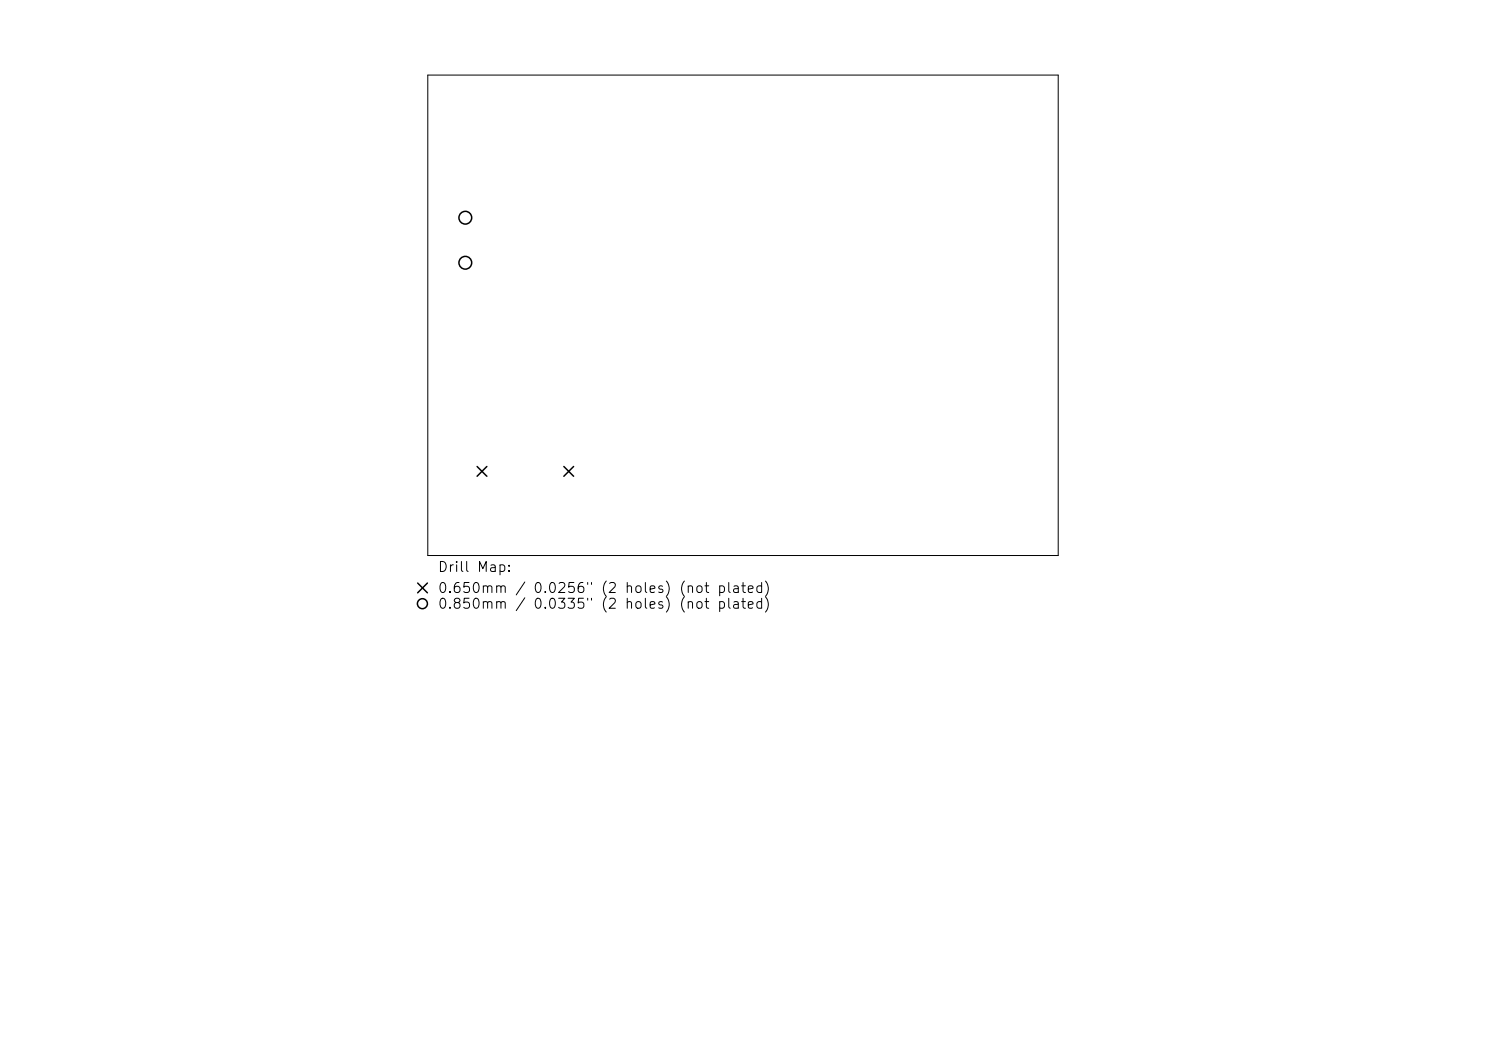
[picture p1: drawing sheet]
<svg xmlns="http://www.w3.org/2000/svg" width="297mm" height="210mm" viewBox="0 0 297 210" stroke-linecap="round" stroke-linejoin="round" font-family="sans-serif">
<defs><g id="words">
<g font-size="2">
<text x="87.4" y="114.8">Drill Map:</text>
<text x="87.4" y="119">0.650mm / 0.0256&quot; (2 holes) (not plated)</text>
<text x="87.4" y="122.1">0.850mm / 0.0335&quot; (2 holes) (not plated)</text>
</g>
</g></defs>
<path d="M85.5 15h126v96h-126z" fill="none" stroke="#000" stroke-width=".2"/>
<g fill="none" stroke="#000" stroke-width=".3">
<path d="M95.4 93.2l1.9 2M97.3 93.2l-1.9 2M112.7 93.2l1.9 2M114.6 93.2l-1.9 2M83.5 116.5l1.9 2M85.4 116.5l-1.9 2"/>
<circle cx="93" cy="43.5" r="1.27"/>
<circle cx="93" cy="52.5" r="1.27"/>
<circle cx="84.4" cy="120.6" r="1"/>
</g>
<use href="#words"/>
</svg>
